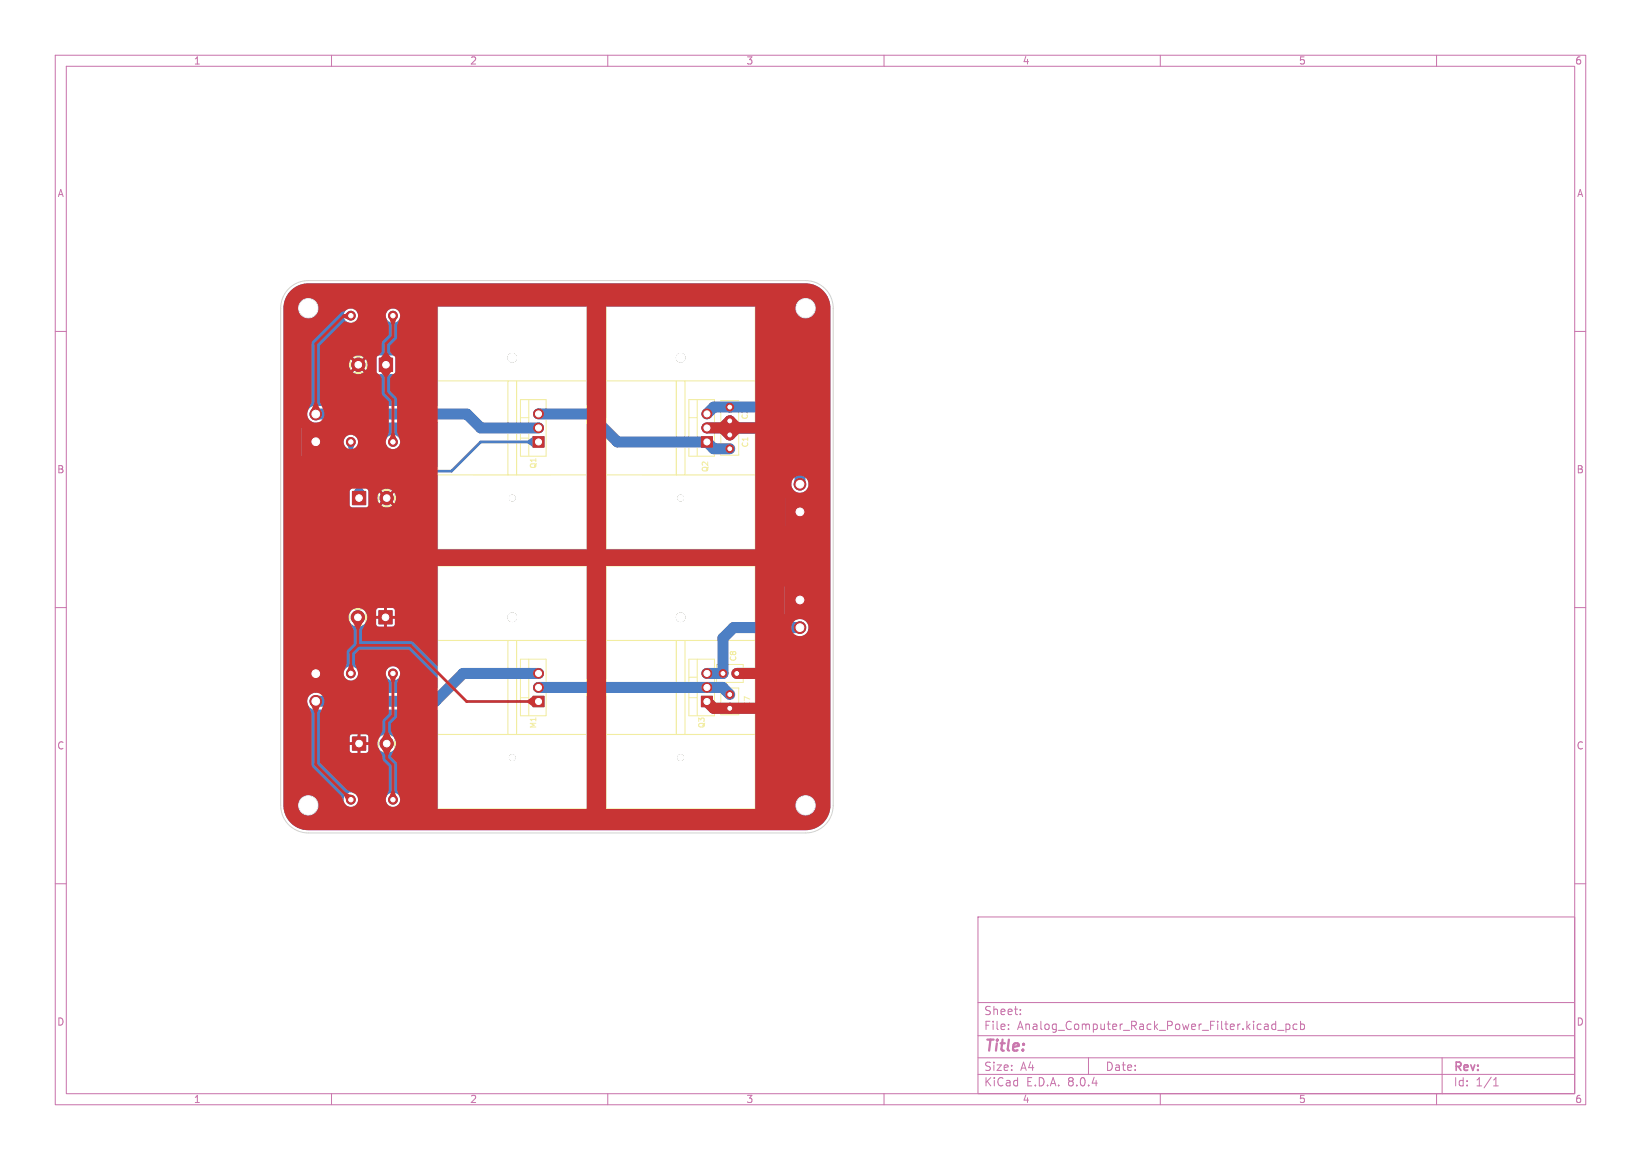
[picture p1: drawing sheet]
<svg xmlns="http://www.w3.org/2000/svg" width="297mm" height="210mm" viewBox="0 0 297 210" stroke-linecap="round" stroke-linejoin="round" font-family="sans-serif">
<defs><g id="words">
<text font-size="2.8" fill="#f2eda1" x="58.9" y="72.3" transform="rotate(-90 58.9 72.3)">+</text>
<text font-size="2.8" fill="#c872ab" x="178" y="190.9">Title:</text>
<g font-size="2.1" fill="#c872ab">
<text x="178" y="184">Sheet:</text>
<text x="178" y="186.7">File:</text>
<text x="184.1" y="186.7">Analog_Computer_Rack_Power_Filter.kicad_pcb</text>
<text x="178" y="196.9">KiCad</text>
<text x="178" y="194.1">Size:</text>
<text x="184.7" y="194.1">A4</text>
<text x="185.7" y="196.9">E.D.A.</text>
<text x="193.3" y="196.9">8.0.4</text>
<text x="200" y="194.1">Date:</text>
<text x="263" y="194.3">Rev:</text>
<text x="263" y="196.9">Id:</text>
<text x="267.1" y="196.9">1/1</text>
</g>
<g font-size="1.8" fill="#c872ab">
<text x="35" y="11.9">1</text>
<text x="85" y="11.9">2</text>
<text x="135" y="11.9">3</text>
<text x="185" y="11.9">4</text>
<text x="235" y="11.9">5</text>
<text x="285" y="11.9">6</text>
<text x="10.3" y="35.9">A</text>
<text x="285.4" y="35.9">A</text>
<text x="10.3" y="85.9">B</text>
<text x="285.3" y="85.9">B</text>
<text x="10.3" y="135.9">C</text>
<text x="285.3" y="135.9">C</text>
<text x="10.3" y="185.9">D</text>
<text x="285.3" y="185.9">D</text>
<text x="35" y="199.9">1</text>
<text x="85" y="199.9">2</text>
<text x="135" y="199.9">3</text>
<text x="185" y="199.9">4</text>
<text x="235" y="199.9">5</text>
<text x="285" y="199.9">6</text>
</g>
<g font-size="1.4" fill="#f2eda1">
<text x="135.6" y="76.1" transform="rotate(-90 135.6 76.1)">C2</text>
<text x="135.6" y="81.1" transform="rotate(-90 135.6 81.1)">C1</text>
<text x="97.2" y="84.9" transform="rotate(-90 97.2 84.9)">Q1</text>
<text x="128.4" y="85.6" transform="rotate(-90 128.4 85.6)">Q2</text>
<text x="133.4" y="119.8" transform="rotate(-90 133.4 119.8)">C8</text>
<text x="97.2" y="132" transform="rotate(-90 97.2 132)">M1</text>
<text x="127.7" y="131.9" transform="rotate(-90 127.7 131.9)">Q3</text>
<text x="136" y="128.1" transform="rotate(-90 136 128.1)">C7</text>
</g>
</g></defs>
<g fill="none" stroke="#c872ab" stroke-width=".18">
<path d="M10 10h277v190h-277zM12 12h273v186h-273zM60 10v2M110 10v2M160 10v2M210 10v2M260 10v2M10 60h2M285 60h2M10 110h2M285 110h2M10 160h2"/>
<path d="M285 160h2M177 166h108v32h-108zM60 198v2M110 198v2M160 198v2M177 194.5h108M177 191.5h108M177 187.5h108M177 181.5h108M182.5 186.3v.1M182.5 185.5v.1M184.7 183.6v.1"/>
<path d="M184.7 182.8v.1M197 191.5v3M210 198v2M230.3 186.3h.6M230.3 185.5h.6M230.9 184.9v1.5M231.2 186.5h1.2M232.7 185.5l.5-.1 .3 .3v.4l-.2 .2h-.6M232.7 185.4v1.5M234.7 185.5l-.4-.1-.3 .3v.4l.2 .2h.5M235.4 185.5l.4-.1 .3 .3v.4l-.1 .2h-.6M235.4 184.9v1.5"/>
<path d="M260 198v2M261 191.5v6.5M270.3 196.6h.9M270.3 195.5l.4-.4v1.5"/>
</g>
<g fill="#000" stroke="#000" stroke-width=".18">
<circle cx="55.8" cy="55.8" r="1.6"/>
<circle cx="63.5" cy="57.2" r=".4"/>
<circle cx="71.1" cy="57.2" r=".4"/>
<circle cx="145.8" cy="55.8" r="1.6"/>
<circle cx="57.1" cy="75" r=".7"/>
<circle cx="57.1" cy="80" r=".7"/>
<circle cx="64.8" cy="66" r=".6"/>
<circle cx="69.8" cy="66" r=".6"/>
<circle cx="92.7" cy="64.8" r=".76"/>
<circle cx="97.5" cy="74.9" r=".55"/>
<circle cx="97.5" cy="77.5" r=".55"/>
<circle cx="123.2" cy="64.8" r=".76"/>
<circle cx="127.9" cy="77.5" r=".55"/>
<circle cx="127.9" cy="74.9" r=".55"/>
<circle cx="132.1" cy="73.7" r=".35"/>
<circle cx="132.1" cy="78.7" r=".35"/>
<circle cx="132.1" cy="76.2" r=".35"/>
<circle cx="63.5" cy="80" r=".4"/>
<circle cx="65" cy="90.2" r=".6"/>
<circle cx="70" cy="90.2" r=".6"/>
<circle cx="71.1" cy="80" r=".4"/>
<circle cx="92.7" cy="90.2" r=".5"/>
<circle cx="97.5" cy="80" r=".55"/>
<circle cx="123.2" cy="90.2" r=".5"/>
<circle cx="127.9" cy="80" r=".55"/>
<circle cx="132.1" cy="81.2" r=".35"/>
<circle cx="144.8" cy="87.7" r=".7"/>
<circle cx="144.8" cy="92.7" r=".7"/>
<circle cx="64.8" cy="111.8" r=".6"/>
<circle cx="69.8" cy="111.8" r=".6"/>
<circle cx="92.7" cy="111.8" r=".76"/>
<circle cx="123.2" cy="111.8" r=".76"/>
<circle cx="144.8" cy="108.6" r=".7"/>
<circle cx="144.8" cy="113.6" r=".7"/>
<circle cx="57.1" cy="122" r=".7"/>
<circle cx="57.1" cy="127" r=".7"/>
<circle cx="63.5" cy="121.9" r=".4"/>
<circle cx="65" cy="134.6" r=".6"/>
<circle cx="70" cy="134.6" r=".6"/>
<circle cx="71.1" cy="121.9" r=".4"/>
<circle cx="92.7" cy="137.2" r=".5"/>
<circle cx="97.5" cy="121.9" r=".55"/>
<circle cx="97.5" cy="124.5" r=".55"/>
<circle cx="97.5" cy="127" r=".55"/>
<circle cx="123.2" cy="137.2" r=".5"/>
<circle cx="127.9" cy="121.9" r=".55"/>
<circle cx="127.9" cy="127" r=".55"/>
<circle cx="127.9" cy="124.5" r=".55"/>
<circle cx="130.9" cy="121.9" r=".35"/>
<circle cx="132.1" cy="128.2" r=".35"/>
<circle cx="132.1" cy="125.7" r=".35"/>
<circle cx="133.3" cy="121.9" r=".35"/>
<circle cx="55.8" cy="145.8" r="1.6"/>
<circle cx="63.5" cy="144.8" r=".4"/>
<circle cx="71.1" cy="144.8" r=".4"/>
<circle cx="145.8" cy="145.8" r="1.6"/>
</g>
<g fill="none" stroke="#f2eda1" stroke-width=".5">
<path d="M57.3 69.7v1.5M143.7 70.6h1.6l.4 .4-.1 .5-.3 .2h-1.6M143.7 68.8v1.1M143.7 76l2 .7-2 .6M143.7 69.3h2M143.8 72.9a1.28 1.28 0 0 1 1.9 .2 .67 .67 0 0 1-.7 .8h-.7a.67 .67 0 0 1-.6-.3 .67 .67 0 0 1 .1-.7zM145.7 77.9v1.3l-1.2-1.2a.54 .54 0 0 0-.8 .3v.5l.2 .3M145.7 79.8v1.2M56.3 84.5h1.5M56.3 89.4h2M56.3 90.4h2l-2 1.1h2M57 83.7v1.5"/>
<path d="M58.3 85.9l-2 .7 2 .6M138.4 83.8h1.6M139.2 83.1v1.5M144.2 82.6h1.5M144.9 81.8v1.5M145.7 80.4h-2l.6 .6M56.3 115.5h2M56.3 116.4h2l-2 1.2h2M57 109.8v1.5M58.3 112l-2 .6 2 .7M139.2 116.7v1.5M143.7 119.5h1.6l.4 .4-.1 .5-.3 .2h-1.6"/>
<path d="M143.7 117.7v1.1M143.7 118.2h2M57.3 131.3v1.5M143.7 124.9l2 .7-2 .6M144 121.6a1.35 1.35 0 0 1 1.7 .4 .67 .67 0 0 1-.7 .8h-.7a.67 .67 0 0 1-.6-.5 .67 .67 0 0 1 .3-.7zM144.9 130.7v1.5M145.7 126.8v1.2l-1.2-1.1a.54 .54 0 0 0-.8 .3v.5l.2 .3M145.7 128.7v1.2M145.7 129.3h-2l.6 .6"/>
</g>
<g fill="none" stroke="#f2eda1" stroke-width=".18">
<path d="M64 56.1v-.3h6.6v.3M64 58.2v.3h6.6v-.3M65.5 60v4.6M65.6 59.9v4.7M65.7 59.9v4.7M65.8 59.9v4.7M65.9 59.9v4.7M66 59.9v4.7M66 59.8v4.8M66.1 59.8v4.8M66.2 59.8v4.8M66.3 59.8v12.5"/>
<path d="M66.4 59.8v12.5M66.5 59.8v12.5M66.6 54.8l.4-.1 .1-.4-.5-.1v1M66.6 59.8v12.5M66.7 59.7v12.6M66.8 59.7v12.6M66.8 54.8l.3 .4M66.9 59.7v12.7M67 59.7v12.7M67.1 59.7v12.7M67.2 59.7v12.7M67.3 59.7v12.7"/>
<path d="M67.5 55.2h.6M67.5 54.5l.3-.3v1M53.3 72.5h7.8v10h-7.8zM61 65.7v.7M61 65.3v1.5M61.1 65v2.1M61.1 64.6v2.9M61.2 64.5v3.1M61.2 64.3v3.5M61.3 64.2v3.7M61.3 64.1v3.9M61.3 63.9v4.2"/>
<path d="M61.4 63.8v4.4M61.4 63.7v4.7M61.5 63.5v5M61.5 63.4v5.2M61.6 63.4v5.3M61.6 63.3v5.5M61.7 63.2v5.7M61.7 63.1v5.9M61.7 63v6M61.8 62.9v6.3M61.9 62.8v6.4M61.9 62.8v6.5"/>
<path d="M61.9 62.7v6.7M62 62.6v6.8M62 62.6v6.9M62.1 62.5v7.1M62.2 62.3v7.4M62.2 62.3v7.5M62.3 62.2v7.6M62.3 62.2v7.7M62.3 62.1v7.8M62.4 62.1v7.9M62.4 62v8M62.5 61.9v8.2"/>
<path d="M62.5 61.9v8.3M62.6 61.8v8.4M62.6 61.8v8.5M62.7 61.8v8.5M62.7 61.7v8.7M62.8 61.6v8.8M62.9 61.6v8.9M62.9 61.5v9.1M63 61.4v9.2M63 61.4v9.3M63.1 61.4v9.3M63.1 61.3v9.5"/>
<path d="M63.2 61.2v9.7M63.3 61.2v9.7M63.3 61.1v9.9M63.4 61.1v9.9M63.4 61.1v3.5M63.4 67.5v3.5M63.5 61v3.6M63.5 67.5v3.6M63.6 60.9v3.7M63.6 67.5v3.6M63.6 67.5v3.7M63.7 60.9v3.7"/>
<path d="M63.7 67.5v3.7M63.7 60.8v3.8M63.7 67.5v3.8M63.8 60.8v3.8M63.8 67.5v3.8M63.9 67.5v3.9M63.9 60.7v3.9M64 60.7v3.9M64 67.5v3.9M64 60.6v4M64 79v-.4h6.6v.4M64.1 60.6v4"/>
<path d="M64.1 67.5v4M64.2 60.5v4.1M64.2 67.5v4M64.2 67.5l.1 4.1M64.3 60.5v4.1M64.3 67.5v4.1M64.4 60.4v4.2M64.4 67.5v4.1M64.4 67.5v4.2M64.5 60.4v4.2M64.5 67.5v4.2M64.5 67.5l.1 4.2"/>
<path d="M64.6 60.3v4.3M64.6 67.5v4.3M64.7 60.3v4.3M64.7 67.5v4.3M64.8 60.2v4.4M64.8 67.5v4.3M64.8 67.5v4.4M64.9 60.2v4.4M64.9 67.5v4.4M65 60.2v4.4M65 67.5v4.4M65 60.1v4.5"/>
<path d="M65.1 60.1v4.5M65.1 67.5v4.4M65.1 67.5v4.5M65.2 60.1v4.5M65.2 67.5v4.5M65.3 67.5v4.5M65.3 60v4.6M65.4 60v4.6M65.4 67.5v4.6M65.5 67.5v4.6M65.6 67.5v4.6M65.7 67.5v4.6"/>
<path d="M65.7 67.5v4.7M65.8 67.5v4.7M65.9 67.5v4.7M65.9 67.5l.1 4.7M66 67.5v4.7M66.1 67.5v4.7M66.1 67.5v4.8M66.2 67.5v4.8M67.2 73.1a.44 .44 0 0 0-.6 .4 .44 .44 0 0 0 .6 .4M68.1 73.4l-.2 .2h-.2l-.1-.5 .3-.1 .2 .2v.6l-.2 .1-.2 .1M72.9 69.6h1.3M73.5 69v1.2"/>
<path d="M94.2 72.4h4.6v10.2h-4.6zM94.2 75.6h1.5M94.2 79.3h1.5M95.7 72.4v10.2M124.7 72.4h4.6v10.2h-4.6zM124.7 75.6h1.5M124.7 79.3h1.5M126.2 72.4v10.2M130.5 77.6h3.2v4.8h-3.2zM130.5 72.5h3.2v4.9h-3.2zM60.7 86.6h1.2M61.3 86v1.2"/>
<path d="M64 81v.4h6.6v-.4M66.6 82.4l.4-.1 .1-.4-.5-.1v1M66.8 82.4l.3 .4M67.5 83.8v12.7M67.5 81.9l.4-.1 .2 .3-.6 .7h.6M67.6 83.8v12.7M67.7 83.8v12.7M67.8 83.8v12.7M67.9 83.9v12.6M68 83.9v12.6M68.1 83.9v12.6M68.2 83.9v12.6"/>
<path d="M68.3 83.9v12.5M68.4 83.9v12.5M68.5 83.9v12.5M68.6 83.9v4.8M68.6 91.6v4.8M68.7 84v4.7M68.7 91.6v4.8M68.8 84v4.7M68.8 91.6v4.8M68.9 91.6l-.1 4.8M68.9 84v4.7M68.9 91.6v4.7"/>
<path d="M69 84v4.7M69 91.6v4.7M69.1 84v4.7M69.1 91.6v4.7M69.1 84.1v4.6M69.2 84.1v4.6M69.2 91.6v4.7M69.3 84.1v4.6M69.3 91.6v4.6M69.4 84.1v4.6M69.4 91.6v4.6M69.5 84.2v4.5"/>
<path d="M69.5 91.6v4.6M69.6 91.6l-.1 4.6M69.6 84.2v4.5M69.6 91.6v4.5M69.7 84.2v4.5M69.7 91.6v4.5M69.8 84.3v4.4M69.8 91.6v4.5M69.8 91.6v4.4M69.9 84.3v4.4M69.9 91.6v4.4M70 84.3v4.4"/>
<path d="M70 91.6v4.4M70 84.4v4.3M70.1 84.4v4.3M70.1 91.6v4.3M70.2 84.4v4.3M70.2 91.6v4.3M70.2 84.5v4.2M70.3 91.6l-.1 4.3M70.3 84.5v4.2M70.3 91.6v4.2M70.4 84.5v4.2M70.4 91.6v4.2"/>
<path d="M70.4 84.6v4.1M70.5 84.6v4.1M70.5 91.6v4.2M70.5 91.6v4.1M70.6 84.6v4.1M70.6 91.6v4.1M70.6 84.7v4M70.7 84.7v4M70.7 91.6v4M70.8 84.7v4M70.8 91.6v4M70.8 84.8v3.9"/>
<path d="M70.8 91.6v3.9M70.9 84.8v3.9M70.9 91.6v3.9M71 91.6l-.1 3.9M71 84.9v3.8M71 91.6v3.8M71.1 85v3.7M71.1 91.6v3.8M71.2 85v3.7M71.2 91.6v3.7M71.2 85.1v3.6M71.3 85.1v3.6"/>
<path d="M71.3 91.6v3.6M71.4 85.2v3.5M71.4 91.6v3.6M71.4 85.2v9.9M71.5 85.3v9.8M71.6 85.3v9.7M71.6 85.4v9.6M71.7 85.4v9.5M71.7 85.5v9.4M71.8 85.5v9.3M71.8 85.6v9.2M71.9 85.6v9.1"/>
<path d="M72 85.7v9M72 85.8v8.8M72.1 85.8v8.7M72.2 85.9v8.6M72.2 85.9v8.5M72.2 86v8.4M72.3 86v8.3M72.4 86.1v8.1M72.4 86.2v8M72.4 86.2v7.9M72.5 86.3v7.8M72.5 86.3v7.7"/>
<path d="M72.6 86.4v7.6M72.6 86.4v7.5M72.6 86.5v7.4M72.7 86.6v7.2M72.8 86.6v7.1M72.8 86.7v6.9M72.8 86.8v6.8M72.9 86.8v6.7M72.9 86.9v6.5M73 87v6.4M73 87v6.3M73.1 87.2v6"/>
<path d="M73.1 87.2v5.9M73.2 87.3v5.7M73.2 87.4v5.5M73.2 87.5v5.4M73.3 87.6v5.2M73.3 87.7v5M73.4 87.9v4.6M73.4 88v4.4M73.5 88.1v4.2M73.5 88.2v4M73.6 88.3v3.7M73.6 88.4v3.5"/>
<path d="M73.6 88.6v3.2M73.7 88.7v2.9M73.8 89.1v2.1M73.8 89.4v1.5M73.8 89.9v.6M75.4 89.7a.44 .44 0 0 0-.6 .4 .44 .44 0 0 0 .6 .4M75.7 89.6h.7l-.4 .4 .3 .1v.4l-.1 .1-.5-.1M141 85.2h7.8v10h-7.8zM53.2 119.5h7.8v10h-7.8zM60.9 111.4v.7M60.9 111v1.5M61 110.7v2.1"/>
<path d="M61 110.5v2.5M61.1 110.3v2.9M61.1 110v3.5M61.2 109.9v3.7M61.2 109.8v3.9M61.3 109.7v4.2M61.3 109.6v4.4M61.3 109.4v4.7M61.4 109.4v4.8M61.4 109.3v5M61.5 109.1v5.3M61.5 109v5.5"/>
<path d="M61.6 108.9v5.7M61.6 108.8v5.9M61.7 108.8v6M61.7 108.7v6.1M61.7 108.6v6.3M61.8 108.5v6.5M61.9 108.4v6.7M61.9 108.4v6.8M61.9 108.3v6.9M62 108.2v7.1M62.1 108.1v7.3M62.1 108.1v7.4"/>
<path d="M62.2 108v7.6M62.2 107.9v7.7M62.3 107.9v7.8M62.3 107.8v7.9M62.3 107.8v8M62.4 107.7v8.1M62.4 107.7v8.2M62.5 107.6v8.4M62.5 107.5v8.5M62.6 107.5v8.5M62.6 107.4v8.7M62.7 107.4v8.7"/>
<path d="M62.7 107.4v8.8M62.7 107.3v8.9M62.8 107.3v8.9M62.9 107.2v9.1M62.9 107.2v9.2M62.9 107.1v9.3M63 107.1v9.3M63 107v9.5M63.1 107v9.5M63.1 106.9v9.7M63.2 106.9v9.7M63.3 106.8v9.9"/>
<path d="M63.3 106.8v3.5M63.3 113.2v3.5M63.4 106.7v3.6M63.4 113.2v3.6M63.5 106.7v3.6M63.5 113.2v3.6M63.5 113.2v3.7M63.5 106.6v3.7M63.6 106.6v3.7M63.6 113.2v3.7M63.7 106.5v3.8M63.7 113.2v3.8"/>
<path d="M63.8 106.5v3.8M63.8 113.2v3.9M63.8 106.4v3.9M63.9 113.2v3.9M63.9 106.4v3.9M63.9 113.2v4M64 106.3v4M64 113.2v4M64.1 106.3v4M64.1 113.2v4M64.1 113.2v4.1M64.1 106.2v4.1"/>
<path d="M64.2 106.2v4.1M64.2 113.2v4.1M64.2 113.2l.1 4.1M64.3 106.2v4.1M64.3 113.2v4.2M64.3 106.1v4.2M64.4 106.1v4.2M64.4 113.2v4.2M64.5 106.1v4.2M64.5 113.2v4.2M64.5 113.2v4.3M64.5 113.2l.1 4.3"/>
<path d="M64.6 106v4.3M64.6 113.2v4.3M64.7 106v4.3M64.7 113.2v4.3M64.7 113.2v4.4M64.7 105.9v4.4M64.8 105.9v4.4M64.8 113.2v4.4M64.9 105.9v4.4M64.9 113.2v4.4M64.9 113.2v4.5M65 105.9v4.4"/>
<path d="M65 113.2v4.5M65 105.8v4.5M65.1 105.8v4.5M65.1 113.2v4.5M65.2 105.8v4.5M65.2 113.2v4.5M65.2 113.2v4.6M65.3 113.2v4.6M65.3 105.7v4.6M65.4 105.7v4.6M65.4 113.2v4.6M65.5 105.7v4.6"/>
<path d="M65.5 113.2v4.6M65.5 113.2v4.7M65.6 113.2v4.7M65.6 105.6v4.7M65.7 105.6v4.7M65.7 113.2v4.7M65.8 105.6v4.7M65.8 113.2v4.7M65.9 105.6v4.7M65.9 113.2v4.7M65.9 113.2l.1 4.8M66 105.6v4.7"/>
<path d="M66 113.2v4.8M66.1 105.5v4.8M66.1 113.2v4.8M66.2 105.5v4.8M66.2 113.2v4.8M66.2 105.5v12.5M66.3 105.5v12.5M66.4 105.5v12.5M66.5 105.5v12.5M66.5 105.5v12.6M66.6 105.5v12.6M66.7 105.5v12.6"/>
<path d="M66.8 105.4v12.7M66.9 105.4v12.7M67 105.4v12.7M67.1 105.4v12.7M67.1 118.8a.44 .44 0 0 0-.6 .4 .44 .44 0 0 0 .6 .4M67.2 105.4v12.7M67.3 105.4v12.7M68 118.7h-.5v.5l.5-.1v.5l-.1 .1-.4-.1M72.8 115.3h1.3M73.5 114.7v1.3M94.2 119.3h4.6v10.3h-4.6zM95.7 119.3v10.3"/>
<path d="M124.7 119.3h4.6v10.3h-4.6zM126.2 119.3v10.3M140.8 106.1h7.8v10h-7.8zM60.7 131h1.2M61.3 130.4v1.3M64 120.9v-.4h6.6v.4M64 123v.3h6.6v-.3M66.6 124.3l.4-.1 .1-.4-.5-.1v1M66.8 124.3l.3 .4M67.3 126.7a.44 .44 0 0 0-.6 .4 .44 .44 0 0 0 .6 .4M67.5 128.3v12.6M67.6 128.3v12.6"/>
<path d="M67.7 128.3v12.6M67.8 123.7l-.3 .7h.6M67.8 128.3v12.6M67.9 128.3v12.6M67.9 126.5l-.2 .7h.6M68 128.3v12.6M68 124.1v.6M68.1 128.3v12.6M68.2 128.3v12.6M68.2 126.9v.7M68.3 128.3v12.6M68.4 128.4v12.5"/>
<path d="M68.5 128.4v12.5M68.6 128.4v4.8M68.6 136.1v4.8M68.6 136.1v4.7M68.7 128.4v4.8M68.7 136.1v4.7M68.8 128.4v4.8M68.8 136.1v4.7M68.9 136.1l-.1 4.7M68.9 128.5v4.7M68.9 136.1v4.7M69 128.5v4.7"/>
<path d="M69 136.1v4.7M69.1 128.5v4.7M69.1 136.1v4.6M69.2 128.5v4.7M69.2 136.1v4.6M69.3 128.5v4.7M69.3 136.1v4.6M69.3 128.6v4.6M69.4 128.6v4.6M69.4 136.1v4.6M69.4 136.1v4.5M69.5 128.6v4.6"/>
<path d="M69.5 136.1v4.5M69.6 136.1l-.1 4.5M69.6 128.7v4.5M69.6 136.1v4.5M69.7 128.7v4.5M69.7 136.1v4.5M69.7 136.1v4.4M69.8 128.7v4.5M69.8 136.1v4.4M69.9 128.8v4.4M69.9 136.1v4.4M70 128.8v4.4"/>
<path d="M70 136.1v4.3M70.1 128.8v4.4M70.1 136.1v4.3M70.1 128.9v4.3M70.2 128.9v4.3M70.2 136.1v4.3M70.2 136.1v4.2M70.3 136.1l-.1 4.2M70.3 129v4.2M70.3 136.1v4.2M70.4 129v4.2M70.4 136.1v4.2"/>
<path d="M70.4 136.1v4.1M70.5 129v4.2M70.5 136.1v4.1M70.5 129.1v4.1M70.6 129.1v4.1M70.6 136.1v4.1M70.6 136.1v4M70.7 129.2v4M70.7 136.1v4M70.8 129.2v4M70.8 136.1v3.9M70.9 129.3v3.9"/>
<path d="M70.9 136.1v3.9M71 136.1l-.1 3.8M71 129.4v3.8M71 136.1v3.8M71.1 129.4v3.8M71.1 136.1v3.7M71.2 129.5v3.7M71.2 136.1v3.7M71.2 136.1v3.6M71.3 129.5v3.7M71.3 136.1v3.6M71.4 129.6v3.6"/>
<path d="M71.4 136.1v3.5M71.4 129.7v9.9M71.5 129.7v9.8M71.6 129.8v9.7M71.6 129.8v9.6M71.7 129.9v9.5M71.7 129.9v9.4M71.8 129.9v9.4M71.8 130v9.3M71.8 130v9.2M71.9 130.1v9.1M71.9 130.1v9"/>
<path d="M72 130.1v9M72 130.2v8.8M72.1 130.3v8.7M72.1 130.3v8.6M72.2 130.3v8.6M72.2 130.4v8.5M72.2 130.4v8.4M72.3 130.5v8.3M72.4 130.6v8.1M72.4 130.6v8M72.4 130.7v7.9M72.5 130.7v7.8"/>
<path d="M72.5 130.8v7.7M72.6 130.8v7.6M72.6 130.9v7.5M72.6 130.9v7.4M72.7 131v7.2M72.8 131.1v7M72.8 131.2v6.9M72.8 131.2v6.8M72.9 131.3v6.7M72.9 131.3v6.6M73 131.4v6.4M73 131.5v6.3"/>
<path d="M73.1 131.6v6M73.1 131.7v5.8M73.2 131.8v5.7M73.2 131.9v5.5M73.2 131.9v5.4M73.3 132v5.2M73.3 132.1v5M73.4 132.3v4.6M73.4 132.4v4.4M73.5 132.5v4.2M73.5 132.6v4M73.6 132.8v3.7"/>
<path d="M73.6 132.9v3.4M73.6 133v3.2M73.7 133.2v2.8M73.8 133.6v2M73.8 133.9v1.5M73.8 134.3v.6M94.2 122.6h1.5M94.2 126.3h1.5M124.7 122.6h1.5M124.7 126.3h1.5M129.7 120.3h4.8v3.2h-4.8zM130.5 124.6h3.2v4.8h-3.2z"/>
<path d="M64 143.7v-.3h6.6v.3M64 145.8v.4h6.6v-.4M66.6 142.4l.4-.1 .1-.3-.5-.1v1M66.8 142.4l.3 .5M67.5 141.9h.6l-.3 .3 .2 .1v.5l-.1 .1-.4-.1"/>
<circle cx="67.3" cy="66" r="6.4"/>
<circle cx="67.5" cy="90.2" r="6.4"/>
<circle cx="67.3" cy="111.8" r="6.4"/>
<circle cx="67.5" cy="134.6" r="6.4"/>
</g>
<g fill="none" stroke="#f2eda1" stroke-width=".2">
<path d="M79.2 55.5h27v44h-27zM109.7 55.5h27v44h-27zM91.9 69h1.6v17h-1.6zM91.9 69h-12.7M93.5 69h12.7M122.4 69h1.6v17h-1.6zM122.4 69h-12.7M124 69h12.7M79.2 86h12.7M106.2 86h-12.7M109.7 86h12.7M136.7 86h-12.7"/>
<path d="M79.2 102.5h27v44h-27zM91.9 115.9h1.6v17.1h-1.6zM91.9 115.9l-12.7 .1M93.5 115.9l12.7 .1M109.7 102.5h27v44h-27zM122.4 115.9h1.6v17.1h-1.6zM122.4 115.9l-12.7 .1M124 115.9l12.7 .1M79.2 133h12.7M106.2 133h-12.7M109.7 133h12.7M136.7 133h-12.7"/>
<circle cx="52.4" cy="80" r=".1"/>
<circle cx="140" cy="92.7" r=".1"/>
<circle cx="149.6" cy="108.6" r=".1"/>
<circle cx="61.9" cy="122" r=".1"/>
</g>
<g fill="#f2eda1" stroke="#f2eda1" stroke-width=".18">
<circle cx="123.2" cy="137.2" r=".5"/>
<circle cx="123.2" cy="111.8" r=".76"/>
<circle cx="133.3" cy="121.9" r=".35"/>
<circle cx="130.9" cy="121.9" r=".35"/>
<circle cx="63.5" cy="57.2" r=".4"/>
<circle cx="71.1" cy="57.2" r=".4"/>
<circle cx="123.2" cy="90.2" r=".5"/>
<circle cx="123.2" cy="64.8" r=".76"/>
<circle cx="69.8" cy="66" r=".6"/>
<circle cx="64.8" cy="66" r=".6"/>
<circle cx="127.9" cy="127" r=".55"/>
<circle cx="127.9" cy="124.5" r=".55"/>
<circle cx="127.9" cy="121.9" r=".55"/>
<circle cx="92.7" cy="90.2" r=".5"/>
<circle cx="92.7" cy="64.8" r=".76"/>
<circle cx="92.7" cy="137.2" r=".5"/>
<circle cx="92.7" cy="111.8" r=".76"/>
<circle cx="71.1" cy="121.9" r=".4"/>
<circle cx="63.5" cy="121.9" r=".4"/>
<circle cx="63.5" cy="144.8" r=".4"/>
<circle cx="71.1" cy="144.8" r=".4"/>
<circle cx="55.8" cy="145.8" r="1.6"/>
<circle cx="55.8" cy="55.8" r="1.6"/>
<circle cx="57.1" cy="122" r=".7"/>
<circle cx="57.1" cy="127" r=".7"/>
<circle cx="144.8" cy="108.6" r=".7"/>
<circle cx="144.8" cy="113.6" r=".7"/>
<circle cx="127.9" cy="80" r=".55"/>
<circle cx="127.9" cy="77.5" r=".55"/>
<circle cx="127.9" cy="74.9" r=".55"/>
<circle cx="97.5" cy="80" r=".55"/>
<circle cx="97.5" cy="77.5" r=".55"/>
<circle cx="97.5" cy="74.9" r=".55"/>
<circle cx="65" cy="90.2" r=".6"/>
<circle cx="70" cy="90.2" r=".6"/>
<circle cx="69.8" cy="111.8" r=".6"/>
<circle cx="64.8" cy="111.8" r=".6"/>
<circle cx="144.8" cy="92.7" r=".7"/>
<circle cx="144.8" cy="87.7" r=".7"/>
<circle cx="132.1" cy="81.2" r=".35"/>
<circle cx="132.1" cy="78.7" r=".35"/>
<circle cx="132.1" cy="128.2" r=".35"/>
<circle cx="132.1" cy="125.7" r=".35"/>
<circle cx="145.8" cy="55.8" r="1.6"/>
<circle cx="65" cy="134.6" r=".6"/>
<circle cx="70" cy="134.6" r=".6"/>
<circle cx="132.1" cy="73.7" r=".35"/>
<circle cx="132.1" cy="76.2" r=".35"/>
<circle cx="97.5" cy="127" r=".55"/>
<circle cx="97.5" cy="124.5" r=".55"/>
<circle cx="97.5" cy="121.9" r=".55"/>
<circle cx="145.8" cy="145.8" r="1.6"/>
<circle cx="57.1" cy="80" r=".7"/>
<circle cx="57.1" cy="75" r=".7"/>
<circle cx="71.1" cy="80" r=".4"/>
<circle cx="63.5" cy="80" r=".4"/>
</g>
<path d="M52.3 52.3a5 5 0 0 1 3.5-1.5h90a5 5 0 0 1 5 5v90a5 5 0 0 1-5 5h-90a5 5 0 0 1-5-5v-90a5 5 0 0 1 1.5-3.5z" fill="none" stroke="#d0d2cd" stroke-width=".18"/>
<g fill="#d0d2cd" stroke="#d0d2cd" stroke-width=".18">
<circle cx="123.2" cy="137.2" r=".5"/>
<circle cx="123.2" cy="111.8" r=".76"/>
<circle cx="133.3" cy="121.9" r=".35"/>
<circle cx="130.9" cy="121.9" r=".35"/>
<circle cx="63.5" cy="57.2" r=".4"/>
<circle cx="71.1" cy="57.2" r=".4"/>
<circle cx="123.2" cy="90.2" r=".5"/>
<circle cx="123.2" cy="64.8" r=".76"/>
<circle cx="69.8" cy="66" r=".6"/>
<circle cx="64.8" cy="66" r=".6"/>
<circle cx="127.9" cy="127" r=".55"/>
<circle cx="127.9" cy="124.5" r=".55"/>
<circle cx="127.9" cy="121.9" r=".55"/>
<circle cx="92.7" cy="90.2" r=".5"/>
<circle cx="92.7" cy="64.8" r=".76"/>
<circle cx="92.7" cy="137.2" r=".5"/>
<circle cx="92.7" cy="111.8" r=".76"/>
<circle cx="71.1" cy="121.9" r=".4"/>
<circle cx="63.5" cy="121.9" r=".4"/>
<circle cx="63.5" cy="144.8" r=".4"/>
<circle cx="71.1" cy="144.8" r=".4"/>
<circle cx="55.8" cy="145.8" r="1.6"/>
<circle cx="55.8" cy="55.8" r="1.6"/>
<circle cx="57.1" cy="122" r=".7"/>
<circle cx="57.1" cy="127" r=".7"/>
<circle cx="144.8" cy="108.6" r=".7"/>
<circle cx="144.8" cy="113.6" r=".7"/>
<circle cx="127.9" cy="80" r=".55"/>
<circle cx="127.9" cy="77.5" r=".55"/>
<circle cx="127.9" cy="74.9" r=".55"/>
<circle cx="97.5" cy="80" r=".55"/>
<circle cx="97.5" cy="77.5" r=".55"/>
<circle cx="97.5" cy="74.9" r=".55"/>
<circle cx="65" cy="90.2" r=".6"/>
<circle cx="70" cy="90.2" r=".6"/>
<circle cx="69.8" cy="111.8" r=".6"/>
<circle cx="64.8" cy="111.8" r=".6"/>
<circle cx="144.8" cy="92.7" r=".7"/>
<circle cx="144.8" cy="87.7" r=".7"/>
<circle cx="132.1" cy="81.2" r=".35"/>
<circle cx="132.1" cy="78.7" r=".35"/>
<circle cx="132.1" cy="128.2" r=".35"/>
<circle cx="132.1" cy="125.7" r=".35"/>
<circle cx="145.8" cy="55.8" r="1.6"/>
<circle cx="65" cy="134.6" r=".6"/>
<circle cx="70" cy="134.6" r=".6"/>
<circle cx="132.1" cy="73.7" r=".35"/>
<circle cx="132.1" cy="76.2" r=".35"/>
<circle cx="97.5" cy="127" r=".55"/>
<circle cx="97.5" cy="124.5" r=".55"/>
<circle cx="97.5" cy="121.9" r=".55"/>
<circle cx="145.8" cy="145.8" r="1.6"/>
<circle cx="57.1" cy="80" r=".7"/>
<circle cx="57.1" cy="75" r=".7"/>
<circle cx="71.1" cy="80" r=".4"/>
<circle cx="63.5" cy="80" r=".4"/>
</g>
<g fill="#4d7fc4" stroke="#4d7fc4" stroke-width=".18">
<path d="M68.7 64.8h2.3v2.4h-2.3z"/>
<path d="M126.9 126h2v2h-2z"/>
<path d="M56.1 120.9h2.1v2.1h-2.1z"/>
<path d="M143.7 107.6h2.1v2.1h-2.1z"/>
<path d="M126.9 79.1h2v1.9h-2z"/>
<path d="M96.5 79.1h2v1.9h-2z"/>
<path d="M63.8 89h2.4v2.4h-2.4z"/>
<path d="M68.6 110.6h2.4v2.4h-2.4z"/>
<path d="M143.7 91.6h2.1v2.1h-2.1z"/>
<path d="M63.8 133.4h2.4v2.4h-2.4z"/>
<path d="M96.5 126h2v2h-2z"/>
<path d="M56.1 78.9h2.1v2.1h-2.1z"/>
<circle cx="133.3" cy="121.9" r=".7"/>
<circle cx="130.9" cy="121.9" r=".7"/>
<circle cx="63.5" cy="57.1" r=".8"/>
<circle cx="71.1" cy="57.1" r=".8"/>
<circle cx="64.9" cy="66" r="1.2"/>
<circle cx="71.1" cy="121.9" r=".8"/>
<circle cx="63.5" cy="121.9" r=".8"/>
<circle cx="63.5" cy="144.8" r=".8"/>
<circle cx="71.1" cy="144.8" r=".8"/>
<circle cx="57.1" cy="127" r="1.05"/>
<circle cx="144.8" cy="113.6" r="1.05"/>
<circle cx="70" cy="90.2" r="1.2"/>
<circle cx="64.8" cy="111.8" r="1.2"/>
<circle cx="144.8" cy="87.7" r="1.05"/>
<circle cx="132.1" cy="81.2" r=".7"/>
<circle cx="132.1" cy="78.7" r=".7"/>
<circle cx="132.1" cy="128.2" r=".7"/>
<circle cx="132.1" cy="125.7" r=".7"/>
<circle cx="70" cy="134.6" r="1.2"/>
<circle cx="132.1" cy="73.7" r=".7"/>
<circle cx="132.1" cy="76.2" r=".7"/>
<circle cx="57.1" cy="75" r="1.05"/>
<circle cx="71.1" cy="80" r=".8"/>
<circle cx="63.5" cy="80" r=".8"/>
</g>
<path d="M97.4 77.5h.1M97.4 74.9h.1M127.9 77.5h.1M127.9 74.9h.1M97.4 124.5h.1M97.4 121.9h.1M127.9 124.5h.1M127.9 121.9h.1" fill="none" stroke="#4d7fc4" stroke-width="1.9"/>
<path d="M57.1 75h27.4l2.5 2.5h10.5M97.5 74.9h9.2l5.1 5.1h16.1l1.3 1.2h2.9M127.9 77.5h2.9M127.9 74.9l1.3-1.2h11.8l3.8 3.8v10.2M130.8 77.5l1.3 1.2 1.2-1.2M130.8 77.5l1.3-1.3 1.2 1.3M133.3 77.5h5.1M144.8 113.6h-12l-2 1.9v6.4h-2.9M97.5 121.9h-13.7l-5.1 5.1h-21.6M97.5 124.5h33.3l1.3 1.2M127.9 127l1.3 1.2 10.5 .1M133.3 121.9h5.1" fill="none" stroke="#4d7fc4" stroke-width="2"/>
<path d="M63.5 80v3.8l1.5 1.5M65 85.3v4.9M97.5 80h-10.5l-5.3 5.3h-16.7" fill="none" stroke="#4d7fc4" stroke-width=".5"/>
<g fill="#4d7fc4">
<path d="M54.6 77.5h5.7v5.1h-5.7z"/>
<path d="M142 106.1h5.8v5.1h-5.8z"/>
<path d="M54 119.4h5.7v5.1h-5.7z"/>
<path d="M52.6 52.6a4.5 4.5 0 0 1 3.3-1.3h89.9a4.5 4.5 0 0 1 4.5 4.5v90a4.5 4.5 0 0 1-4.5 4.5h-90a4.5 4.5 0 0 1-4.5-4.6h2.6v.2a1.85 1.85 0 0 0 2.5 1.7 1.85 1.85 0 0 0 .9-2.8h4.9v.2a1.31 1.31 0 0 0 1.4 1.1 1.31 1.31 0 0 0 1.2-1.3h5v.2a1.31 1.31 0 0 0 2.1 .8 1.31 1.31 0 0 0-.2-2.2 1.31 1.31 0 0 0-1.9 1.2h-5a1.31 1.31 0 0 0-1.3-1.3 1.31 1.31 0 0 0-1.3 1.3h-4.9a1.85 1.85 0 0 0-2-.8 1.85 1.85 0 0 0-1.4 1.7h-2.6v-12.3h12v1h1.1v.5h-1.1v1l.1 .3 .3 .1h1v-1.1h.5v1.1h1.1l.2-.1 .2-.3v-1h-1.2l.1-.3h2.7v.3a1.71 1.71 0 0 0 2.7 1.1 1.71 1.71 0 0 0-.2-2.9 1.71 1.71 0 0 0-2.5 1.5h-2.7l-.1-.2h1.2v-1.1l-.2-.2-.3-.2h-1v1.2h-.5v-1.2h-1l-.3 .2-.1 .3h-12v-6.4h4.3a1.56 1.56 0 0 0 2 1.5h21.5l.1 18h27v-20.4l.1-.1h3.3l.1 .1v20.4h27v-.8h7.2v.2a1.85 1.85 0 0 0 2.9 1.5 1.85 1.85 0 0 0 0-3.2 1.85 1.85 0 0 0-2.9 1.5h-7.2v-30.5l.1-.1h7.6a1.55 1.55 0 0 0 1.9-1.5 1.55 1.55 0 0 0-1.9-1.5h-7.6l-.1-.1v-.8h11.1v-5.1h-5.8v5.1h-5.3v-8.7h-27v20.3l-.1 .2h-3.3l-.1-.2v-20.3h-27v21.9l-1.1 1.1h-20.5a1.55 1.55 0 0 0-2 1.5h-4.3v-2.5h8.4v-2.6h2.5a1.31 1.31 0 0 0 1.3 1.3 1.31 1.31 0 0 0 1.3-1.3h5v.2a1.31 1.31 0 0 0 2.1 .9 1.31 1.31 0 0 0-.2-2.2 1.31 1.31 0 0 0-1.9 1.1h-5v-.2a1.31 1.31 0 0 0-1.4-1.1 1.31 1.31 0 0 0-1.2 1.3h-2.5v-2.5h-5.7v5.1h-2.7v-12.7h11.8v.2a1.7 1.7 0 0 0 2.5 1.3 1.7 1.7 0 0 0 .3-2.8h2.2v1h1.1v.5h-1.1v1.1l.2 .3 1.2 .1v-1.2h.5v1.2h1.1l.3-.3 .1-1.2h-1.2v-.5h1.2v-1l-.3-.4h-1.2v1.1h-.5v-1.1h-1l-.3 .1-.1 .3h-2.2a1.7 1.7 0 0 0-1.8-.3 1.7 1.7 0 0 0-1 1.6h-11.8v-29.2h9v-5.1h-5.7v5.1h-3.3v-7.6h4.3a1.55 1.55 0 0 0 2 1.5h21.6l-.1 8-13.8 .1-1-1.1a4.3 4.3 0 0 1 .4-3l.1-.5h5a1.31 1.31 0 0 0 1.9 1.2 1.31 1.31 0 0 0 .2-2.2 1.31 1.31 0 0 0-2.1 .8v.2h-5a1.31 1.31 0 0 0-1.6-1.3 1.31 1.31 0 0 0-.9 1.8 5.3 5.3 0 0 1 .5 3.5l1.4 1.7v2.1l-.9 1.1v2.5l.1 .3 .3 .2 2.7-.1 .3-.3v-1.3h1.6l.3 1 .8-.8 .4 .3-.8 .8a1.69 1.69 0 0 0 2 0l-.8-.8 .4-.3 .8 .7a1.7 1.7 0 0 0 0-1.9l-.8 .8-.4-.4 .8-.8-.2-.1a1.7 1.7 0 0 0-1.8 .1l.8 .8-.4 .4-.8-.8-.3 1h-1.6l-.1-1.5-.4-.3-.5-.6 .1-1.7h13.4v13.4h27v-22.6l.2-.1 3.3 3.3v19.4h27v-4.2h11.3v-5.1h-5.8v5.1h-5.5v-20l.1-.1h3.6l2.9 2.9v9.2a1.55 1.55 0 0 0 1.5 1.9 1.55 1.55 0 0 0 1.5-1.9v-9.9l-.2-.7-4.1-4.1-.4-.3-.5-.1h-4.3l-.1-.1v-16.4h7.2v.2a1.85 1.85 0 0 0 2.9 1.5 1.85 1.85 0 0 0 0-3.2 1.85 1.85 0 0 0-2.9 1.5h-7.2v-.2h-27v20l-.2 .1-2-2-1.3-.3v-17.8h-27l-.1 18h-21.5a1.55 1.55 0 0 0-2 1.5h-4.3v-9h11.8l.4 1.1 .8-.8 .3 .3-.8 .8 .2 .1a1.69 1.69 0 0 0 1.9-.1l-.8-.8 .3-.3 .9 .7a1.69 1.69 0 0 0-.1-2l-.8 .8-.3-.3 .6-.7h2.4v2.5l.3 .4h2.7l.4-.2 .1-2.7-.3-.4-2.8-.1-.2 .2-.2 .3h-2.4l.2-.1a1.69 1.69 0 0 0-2.1 0l.8 .8-.3 .3-.8-.8-.4 1h-11.8v-10.3h2.6a1.85 1.85 0 0 0 1.1 1.8 1.85 1.85 0 0 0 2.1-.3h5.1v.2a1.31 1.31 0 0 0 1.4 1.1 1.31 1.31 0 0 0 1.2-1.3h5v.2a1.31 1.31 0 0 0 2.1 .8 1.31 1.31 0 0 0-.2-2.2 1.31 1.31 0 0 0-1.9 1.2h-5v-.3a1.31 1.31 0 0 0-1.4-1.1 1.31 1.31 0 0 0-1.2 1.4h-5.1l.1-.2a1.85 1.85 0 0 0-.7-2.9 1.85 1.85 0 0 0-2.6 1.6h-2.6v-.3a4.5 4.5 0 0 1 1.3-2.8z"/>
<path d="M142.2 90.2h5.8v5.1h-5.8z"/>
<path d="M62.8 80.3l.7-.3 .7 .3-.5 1.3h-.5z"/>
<path d="M64.7 88h.5l.8 1-1 1.2-1-1.2z"/>
<path d="M95.5 79.8l1-.7 1 .9-1 1-1-.7z"/>
</g>
<g fill="#fff" stroke="#fff" stroke-width=".18">
<circle cx="123.2" cy="137.2" r=".5"/>
<circle cx="123.2" cy="111.8" r=".76"/>
<circle cx="133.3" cy="121.9" r=".35"/>
<circle cx="130.9" cy="121.9" r=".35"/>
<circle cx="63.5" cy="57.2" r=".4"/>
<circle cx="71.1" cy="57.2" r=".4"/>
<circle cx="123.2" cy="90.2" r=".5"/>
<circle cx="123.2" cy="64.8" r=".76"/>
<circle cx="69.8" cy="66" r=".6"/>
<circle cx="64.8" cy="66" r=".6"/>
<circle cx="127.9" cy="127" r=".55"/>
<circle cx="127.9" cy="124.5" r=".55"/>
<circle cx="127.9" cy="121.9" r=".55"/>
<circle cx="92.7" cy="90.2" r=".5"/>
<circle cx="92.7" cy="64.8" r=".76"/>
<circle cx="92.7" cy="137.2" r=".5"/>
<circle cx="92.7" cy="111.8" r=".76"/>
<circle cx="71.1" cy="121.9" r=".4"/>
<circle cx="63.5" cy="121.9" r=".4"/>
<circle cx="63.5" cy="144.8" r=".4"/>
<circle cx="71.1" cy="144.8" r=".4"/>
<circle cx="55.8" cy="145.8" r="1.6"/>
<circle cx="55.8" cy="55.8" r="1.6"/>
<circle cx="57.1" cy="122" r=".7"/>
<circle cx="57.1" cy="127" r=".7"/>
<circle cx="144.8" cy="108.6" r=".7"/>
<circle cx="144.8" cy="113.6" r=".7"/>
<circle cx="127.9" cy="80" r=".55"/>
<circle cx="127.9" cy="77.5" r=".55"/>
<circle cx="127.9" cy="74.9" r=".55"/>
<circle cx="97.5" cy="80" r=".55"/>
<circle cx="97.5" cy="77.5" r=".55"/>
<circle cx="97.5" cy="74.9" r=".55"/>
<circle cx="65" cy="90.2" r=".6"/>
<circle cx="70" cy="90.2" r=".6"/>
<circle cx="69.8" cy="111.8" r=".6"/>
<circle cx="64.8" cy="111.8" r=".6"/>
<circle cx="144.8" cy="92.7" r=".7"/>
<circle cx="144.8" cy="87.7" r=".7"/>
<circle cx="132.1" cy="81.2" r=".35"/>
<circle cx="132.1" cy="78.7" r=".35"/>
<circle cx="132.1" cy="128.2" r=".35"/>
<circle cx="132.1" cy="125.7" r=".35"/>
<circle cx="145.8" cy="55.8" r="1.6"/>
<circle cx="65" cy="134.6" r=".6"/>
<circle cx="70" cy="134.6" r=".6"/>
<circle cx="132.1" cy="73.7" r=".35"/>
<circle cx="132.1" cy="76.2" r=".35"/>
<circle cx="97.5" cy="127" r=".55"/>
<circle cx="97.5" cy="124.5" r=".55"/>
<circle cx="97.5" cy="121.9" r=".55"/>
<circle cx="145.8" cy="145.8" r="1.6"/>
<circle cx="57.1" cy="80" r=".7"/>
<circle cx="57.1" cy="75" r=".7"/>
<circle cx="71.1" cy="80" r=".4"/>
<circle cx="63.5" cy="80" r=".4"/>
</g>
<g fill="#c83434" stroke="#c83434" stroke-width=".18">
<path d="M68.7 64.8h2.3v2.4h-2.3z"/>
<path d="M126.9 126h2v2h-2z"/>
<path d="M56.1 120.9h2.1v2.1h-2.1z"/>
<path d="M143.7 107.6h2.1v2.1h-2.1z"/>
<path d="M126.9 79.1h2v1.9h-2z"/>
<path d="M96.5 79.1h2v1.9h-2z"/>
<path d="M63.8 89h2.4v2.4h-2.4z"/>
<path d="M68.6 110.6h2.4v2.4h-2.4z"/>
<path d="M143.7 91.6h2.1v2.1h-2.1z"/>
<path d="M63.8 133.4h2.4v2.4h-2.4z"/>
<path d="M96.5 126h2v2h-2z"/>
<path d="M56.1 78.9h2.1v2.1h-2.1z"/>
<circle cx="133.3" cy="121.9" r=".7"/>
<circle cx="130.9" cy="121.9" r=".7"/>
<circle cx="63.5" cy="57.1" r=".8"/>
<circle cx="71.1" cy="57.1" r=".8"/>
<circle cx="64.9" cy="66" r="1.2"/>
<circle cx="71.1" cy="121.9" r=".8"/>
<circle cx="63.5" cy="121.9" r=".8"/>
<circle cx="63.5" cy="144.8" r=".8"/>
<circle cx="71.1" cy="144.8" r=".8"/>
<circle cx="57.1" cy="127" r="1.05"/>
<circle cx="144.8" cy="113.6" r="1.05"/>
<circle cx="70" cy="90.2" r="1.2"/>
<circle cx="64.8" cy="111.8" r="1.2"/>
<circle cx="144.8" cy="87.7" r="1.05"/>
<circle cx="132.1" cy="81.2" r=".7"/>
<circle cx="132.1" cy="78.7" r=".7"/>
<circle cx="132.1" cy="128.2" r=".7"/>
<circle cx="132.1" cy="125.7" r=".7"/>
<circle cx="70" cy="134.6" r="1.2"/>
<circle cx="132.1" cy="73.7" r=".7"/>
<circle cx="132.1" cy="76.2" r=".7"/>
<circle cx="57.1" cy="75" r="1.05"/>
<circle cx="71.1" cy="80" r=".8"/>
<circle cx="63.5" cy="80" r=".8"/>
</g>
<path d="M97.4 77.5h.1M97.4 74.9h.1M127.9 77.5h.1M127.9 74.9h.1M97.4 124.5h.1M97.4 121.9h.1M127.9 124.5h.1M127.9 121.9h.1" fill="none" stroke="#c83434" stroke-width="1.9"/>
<path d="M127.9 77.5h2.9M130.8 77.5l1.3-1.3 1.2 1.3M130.8 77.5l1.3 1.2 1.2-1.2M133.3 77.5h5.1M127.9 127l1.3 1.2 9.2 .1M133.3 121.9h5.1" fill="none" stroke="#c83434" stroke-width="2"/>
<path d="M63.5 57.2h-1.3l-5.1 5v12.8M71.1 57.2v3.8l-1.3 1.2v8.9l1.3 1.3v7.6M64.8 116.8h9.5l10.2 10.2h13M64.8 116.8l-1.3 1.3v3.8M64.8 111.8v5M57.1 127v11.4l6.4 6.4M71.1 121.9v7.6l-1.1 1.2v6.6l1.1 1.1v6.4" fill="none" stroke="#c83434" stroke-width=".5"/>
<g fill="#c83434">
<path d="M70.9 143.2h.5l.4 1.3-.7 .3-.7-.3z"/>
<path d="M62.2 143.8l.3-.3 1.3 .6-.3 .7-.7 .3z"/>
<path d="M56.9 72.9h.5l.7 1.7-.9 .4-1-.4z"/>
<path d="M63.3 120.3h.5l.4 1.3-.7 .3-.7-.3z"/>
<path d="M69.8 66l1 1.2-.7 1h-.5l-.7-1z"/>
<path d="M61.8 57.2l1.4-.8 .3 .7-.3 .8-1-.3z"/>
<path d="M69.7 132.4h.5l.8 1.6-1 .6-1-.6z"/>
<path d="M63.8 112.4l1-.6 1 .6-.8 1.5h-.5z"/>
<path d="M70.4 122.2l.7-.3 .8 .3-.5 1.3h-.5z"/>
<path d="M69 135.2l1-.6 1 .6-.8 1.6h-.5z"/>
<path d="M70.9 78.4h.5l.4 1.3-.7 .3-.7-.3z"/>
<path d="M56.2 127.4l1-.4 .9 .4-.7 1.6h-.5z"/>
<path d="M70.4 57.5l.7-.3 .8 .3-.5 1.2h-.5z"/>
<path d="M69.6 63.8h.5l.7 1-.9 1.2-1-1.2z"/>
<path d="M95.5 126.7l1-.6 1 .9-1 .9-1-.6z"/>
<path d="M54.6 77.5h5.7v5.1h-5.7z"/>
<path d="M142 106.1h5.8v5.1h-5.8z"/>
<path d="M54 119.4h5.7v5.1h-5.7z"/>
<path d="M52.6 52.6a4.5 4.5 0 0 1 3.3-1.3h89.9a4.5 4.5 0 0 1 4.5 4.5v90a4.5 4.5 0 0 1-4.5 4.5h-90a4.5 4.5 0 0 1-4.5-4.6h2.6v.2a1.85 1.85 0 0 0 2.9 1.5 1.85 1.85 0 0 0 0-3.2 1.85 1.85 0 0 0-2.9 1.5h-2.6v-18.7h4.3l.1 .4 .7 1.8v9.4l5.3 5.5 .6 1.2a1.31 1.31 0 0 0 2.1 .4 1.31 1.31 0 0 0-.4-2.1l-1.2-.6-4.9-4.8v-4.8h5.4v1h1.1v.5h-1.1v1l.4 .4h1v-1.1h.5v1.1h1.1l.2-.1 .2-.3v-1h-1.2l.1-.3h2.7l.1 .8 .8 1.5 .1 .8 1.1 1.1v4.3l-.5 1.2a1.31 1.31 0 0 0 1.2 1.8 1.31 1.31 0 0 0 1.2-1.8l-.4-1.2-.1-4.9-1.1-1.2 .7-1.4a1.7 1.7 0 0 0 0-2 3.1 3.1 0 0 1-.6-2.6l.9-1 .2-.4v-6l.4-1.2a1.31 1.31 0 0 0-1.2-1.8 1.31 1.31 0 0 0-1.2 1.8l.5 1.2v5.6l-1 1-.2 .4a3.6 3.6 0 0 1-.6 3l-.3 1h-2.7l-.1-.2h1.2v-1.1l-.3-.3-1.2-.1v1.2h-.5v-1.2h-1l-.3 .2-.1 .3h-5.4v-4.2l.7-1.6a1.55 1.55 0 0 0-1.1-2.2 1.55 1.55 0 0 0-1.9 1.6h-4.3v-2.5h8.4v-2.6h2.5a1.31 1.31 0 0 0 1.6 1.3 1.31 1.31 0 0 0 .9-1.8 4.3 4.3 0 0 1-.4-3l.8-.8h8.9l5.2 5.2v23.7h57.5v-.8h7.2a1.85 1.85 0 0 0 2.6 1.8 1.85 1.85 0 0 0 .5-3.1 1.85 1.85 0 0 0-3 1l-.1 .3h-7.2v-32.1h6.5a1.56 1.56 0 0 0 2.3 1.4 1.56 1.56 0 0 0 .2-2.6 1.56 1.56 0 0 0-2.5 1v.2h-6.5v-2.4h11.1v-5.1h-5.8v5.1h-5.3v-8.7h-27v44h-3.5v-44h-27l-.1 18-4.6-4.4h-8.9l-.1-.1a3.8 3.8 0 0 1 .7-3.2 1.7 1.7 0 0 0-.3-2.3h2.2v1h1.1v.5h-1.1v1.1l.2 .3 1.2 .1v-1.2h.5v1.2h1.1l.3-.3 .1-1.2h-1.2v-.5h1.2v-1l-.3-.4h-1.2v1.1h-.5v-1.1h-1l-.3 .1-.1 .3h-2.2a1.7 1.7 0 0 0-2.3 0 1.7 1.7 0 0 0-.2 2.3l.6 1.3v2.4l-1.1 1.1-.2 .4a4.9 4.9 0 0 1-.4 3.4l-.1 .5h-2.5v-2.5h-5.7v5.1h-2.7v-25h85.4v-4.2h11.3v-5.1h-5.8v5.1h-5.5v-7.6h6.5a1.56 1.56 0 0 0 2.3 1.4 1.56 1.56 0 0 0 .2-2.7 1.56 1.56 0 0 0-2.5 1v.3h-6.5v-32h7.2a1.85 1.85 0 0 0 2.6 1.8 1.85 1.85 0 0 0 .5-3.1 1.85 1.85 0 0 0-3 1l-.1 .3h-7.2v-.2h-27v44h-3.5v-44h-27v44h-27.9v-10.6h12v2.5l.2 .4h2.9l.3-.3v-1.3h1.6l.3 1 .8-.8 .4 .3-.8 .8 .1 .1a1.69 1.69 0 0 0 1.9-.1l-.8-.8 .4-.3 .8 .7a1.7 1.7 0 0 0 0-1.9l-.8 .8-.4-.4 .8-.8-.2-.1a1.7 1.7 0 0 0-1.8 .1l.8 .8-.4 .4-.8-.8-.3 1h-1.6v-1.3l-.2-.3-.3-.1h-2.5l-.3 .1-.1 .3h-12v-6.3h9v-2.6h1.9a1.31 1.31 0 0 0 1.9 1.2 1.31 1.31 0 0 0 .2-2.2 1.31 1.31 0 0 0-2.1 .8v.2h-1.9v-2.5h-5.7v5.1h-3.3v-7.6h4.3a1.56 1.56 0 0 0 1.9 1.5 1.56 1.56 0 0 0 1.1-2.1l-.7-1.6v-6.8h5.2l.4 1.1 .8-.8 .3 .3-.8 .8a1.69 1.69 0 0 0 2.1 0l-.8-.8 .3-.3 .9 .7a1.69 1.69 0 0 0-.1-2l-.8 .8-.3-.3 .6-.7h2.4l.1 2.5 .9 1.1v2.9l1.3 1.4v5.6l-.5 1.2a1.3 1.3 0 0 0 1.2 1.8 1.3 1.3 0 0 0 1.2-1.8l-.4-1.2v-6l-.2-.4-1.1-1.1v-2.3l1-1.2-.1-2.6-.9-1v-1.1l1.1-1.2 .2-.5a4.7 4.7 0 0 1 .4-3.3 1.31 1.31 0 0 0-1.2-1.8 1.31 1.31 0 0 0-1.2 1.8 4.3 4.3 0 0 1 .4 3.1l-1.1 1.2-.1 1.8-.5 .6-.3 .2-.2 .3h-2.4l.2-.1-.2-.1a1.7 1.7 0 0 0-1.9 .1l.8 .8-.3 .3-.8-.8-.4 1h-5.2v-3.5l4.4-4.3 .7 .1a1.31 1.31 0 0 0 1.8-1.3 1.31 1.31 0 0 0-2-.9l-1 .5-5.4 5.4v10.8l-.7 1.7-.1 .5h-4.3v-19.3h2.6a1.85 1.85 0 0 0 2.6 1.8 1.85 1.85 0 0 0 .5-3.1 1.85 1.85 0 0 0-3 1l-.1 .3h-2.6a4.5 4.5 0 0 1 1.3-3.1z"/>
<path d="M142.2 90.2h5.8v5.1h-5.8z"/>
</g>
<g fill="#fff" stroke="#fff" stroke-width=".18">
<circle cx="123.2" cy="137.2" r=".5"/>
<circle cx="123.2" cy="111.8" r=".76"/>
<circle cx="133.3" cy="121.9" r=".35"/>
<circle cx="130.9" cy="121.9" r=".35"/>
<circle cx="63.5" cy="57.2" r=".4"/>
<circle cx="71.1" cy="57.2" r=".4"/>
<circle cx="123.2" cy="90.2" r=".5"/>
<circle cx="123.2" cy="64.8" r=".76"/>
<circle cx="69.8" cy="66" r=".6"/>
<circle cx="64.8" cy="66" r=".6"/>
<circle cx="127.9" cy="127" r=".55"/>
<circle cx="127.9" cy="124.5" r=".55"/>
<circle cx="127.9" cy="121.9" r=".55"/>
<circle cx="92.7" cy="90.2" r=".5"/>
<circle cx="92.7" cy="64.8" r=".76"/>
<circle cx="92.7" cy="137.2" r=".5"/>
<circle cx="92.7" cy="111.8" r=".76"/>
<circle cx="71.1" cy="121.9" r=".4"/>
<circle cx="63.5" cy="121.9" r=".4"/>
<circle cx="63.5" cy="144.8" r=".4"/>
<circle cx="71.1" cy="144.8" r=".4"/>
<circle cx="55.8" cy="145.8" r="1.6"/>
<circle cx="55.8" cy="55.8" r="1.6"/>
<circle cx="57.1" cy="122" r=".7"/>
<circle cx="57.1" cy="127" r=".7"/>
<circle cx="144.8" cy="108.6" r=".7"/>
<circle cx="144.8" cy="113.6" r=".7"/>
<circle cx="127.9" cy="80" r=".55"/>
<circle cx="127.9" cy="77.5" r=".55"/>
<circle cx="127.9" cy="74.9" r=".55"/>
<circle cx="97.5" cy="80" r=".55"/>
<circle cx="97.5" cy="77.5" r=".55"/>
<circle cx="97.5" cy="74.9" r=".55"/>
<circle cx="65" cy="90.2" r=".6"/>
<circle cx="70" cy="90.2" r=".6"/>
<circle cx="69.8" cy="111.8" r=".6"/>
<circle cx="64.8" cy="111.8" r=".6"/>
<circle cx="144.8" cy="92.7" r=".7"/>
<circle cx="144.8" cy="87.7" r=".7"/>
<circle cx="132.1" cy="81.2" r=".35"/>
<circle cx="132.1" cy="78.7" r=".35"/>
<circle cx="132.1" cy="128.2" r=".35"/>
<circle cx="132.1" cy="125.7" r=".35"/>
<circle cx="145.8" cy="55.8" r="1.6"/>
<circle cx="65" cy="134.6" r=".6"/>
<circle cx="70" cy="134.6" r=".6"/>
<circle cx="132.1" cy="73.7" r=".35"/>
<circle cx="132.1" cy="76.2" r=".35"/>
<circle cx="97.5" cy="127" r=".55"/>
<circle cx="97.5" cy="124.5" r=".55"/>
<circle cx="97.5" cy="121.9" r=".55"/>
<circle cx="145.8" cy="145.8" r="1.6"/>
<circle cx="57.1" cy="80" r=".7"/>
<circle cx="57.1" cy="75" r=".7"/>
<circle cx="71.1" cy="80" r=".4"/>
<circle cx="63.5" cy="80" r=".4"/>
</g>
<use href="#words"/>
</svg>
